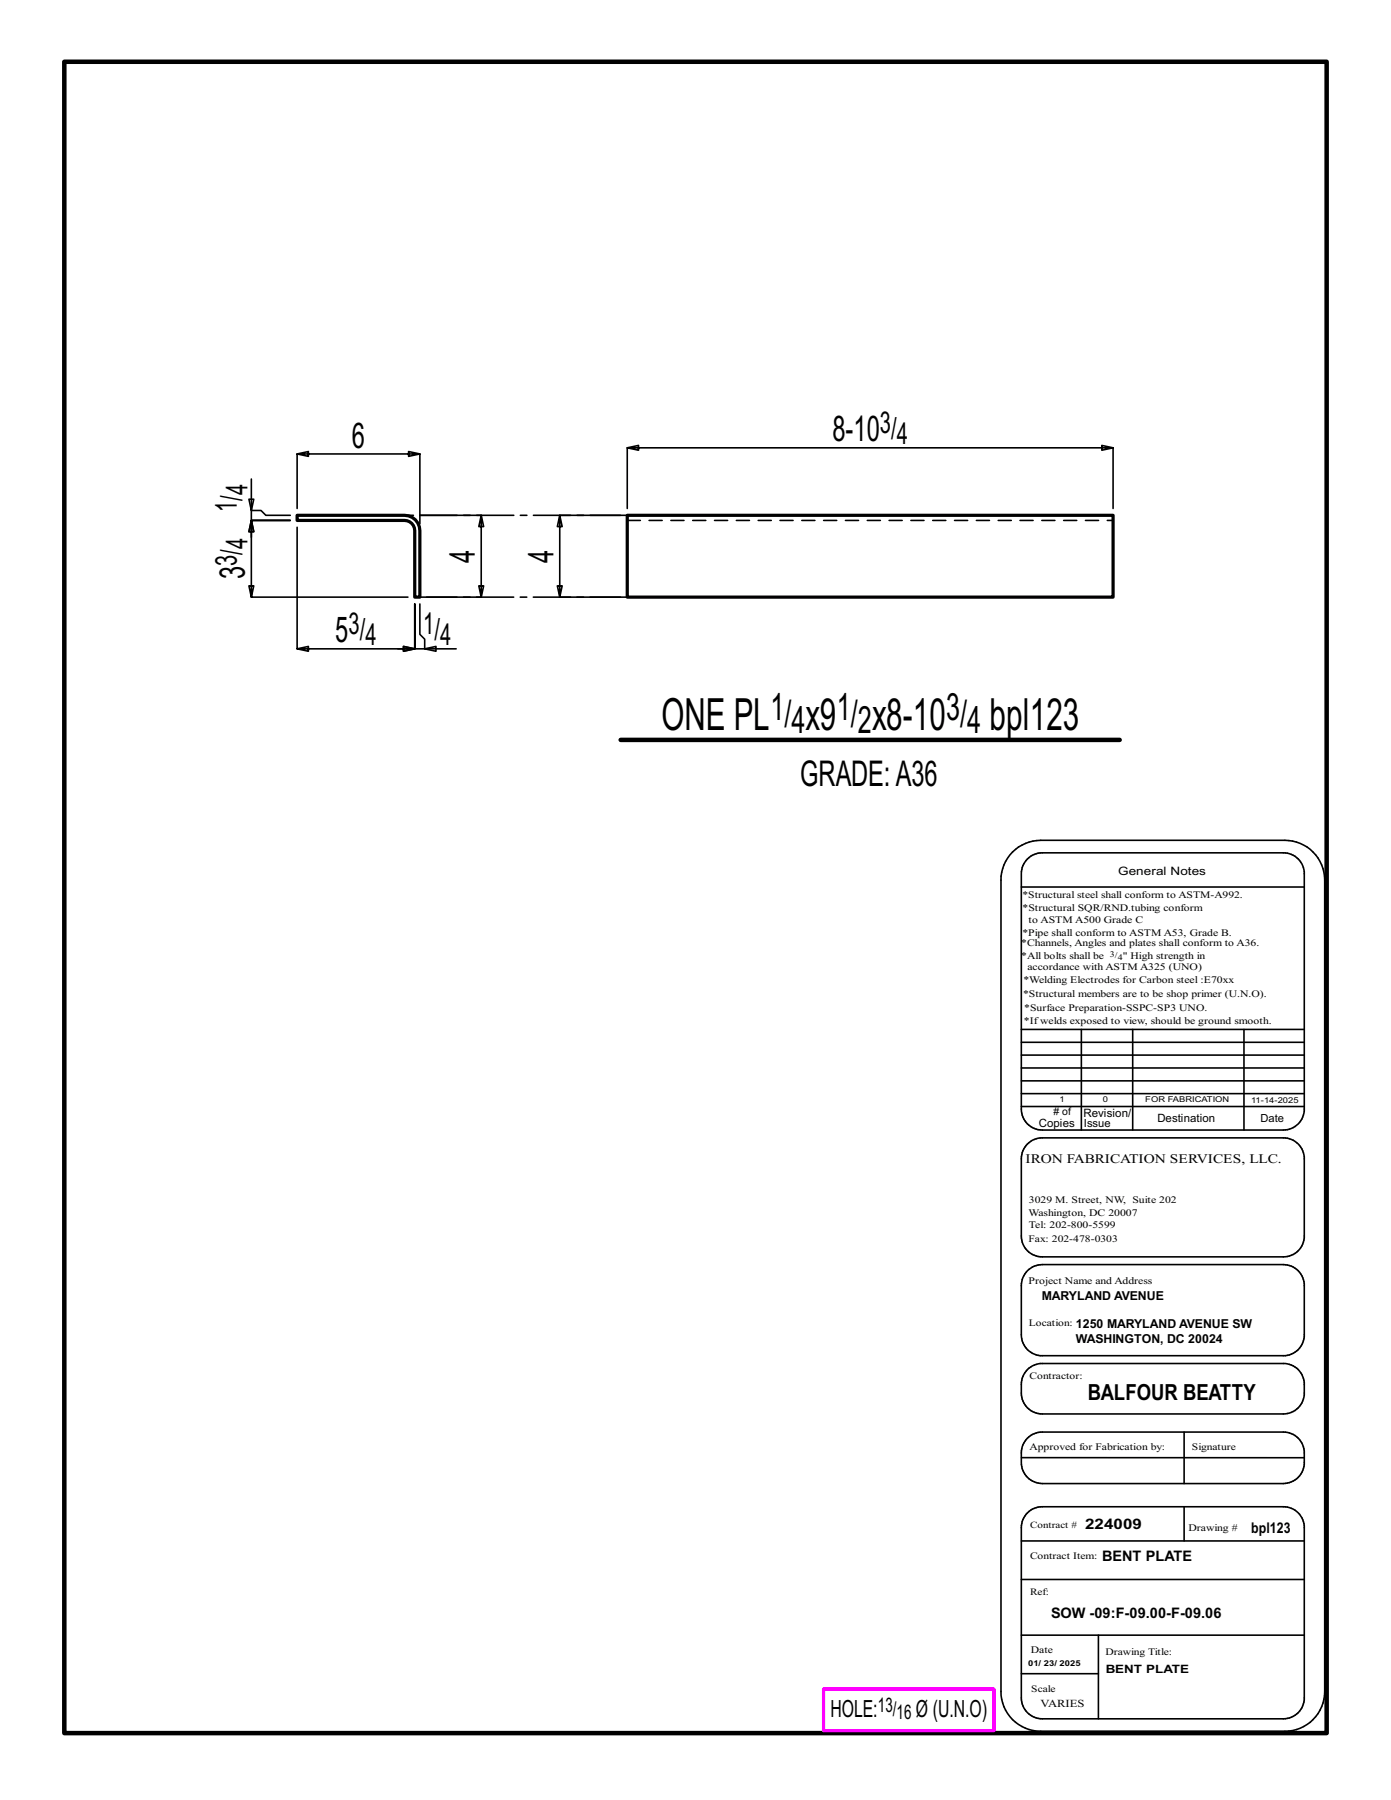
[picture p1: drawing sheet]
<svg xmlns="http://www.w3.org/2000/svg" width="216mm" height="279mm" viewBox="0 0 216 279" stroke-linecap="round" stroke-linejoin="round" font-family="sans-serif">
<defs><g id="words">
<g font-size="6.9">
<text x="102.7" y="113.3">ONE PL</text>
<text x="125" y="113.3">x9</text>
<text x="135.3" y="113.3">x8-10</text>
<text x="153.6" y="113.3">bpl123</text>
</g>
<g font-size="5.9">
<text x="119.6" y="111.7">1/</text>
<text x="122.9" y="113.8">4</text>
<text x="129.9" y="111.7">1/</text>
<text x="133.2" y="113.8">2</text>
<text x="146.9" y="111.7">3/</text>
<text x="150.1" y="113.8">4</text>
</g>
<g font-size="5.5">
<text x="54.6" y="69.5">6</text>
<text x="129.2" y="68.5">8-10</text>
<text x="38" y="89.9" transform="rotate(-90 38 89.9)">3</text>
<text x="73.7" y="87.4" transform="rotate(-90 73.7 87.4)">4</text>
<text x="85.9" y="87.4" transform="rotate(-90 85.9 87.4)">4</text>
<text x="52" y="99.7">5</text>
<text x="124.2" y="122">GRADE:A36</text>
</g>
<g font-size="4.7">
<text x="136.6" y="67.3">3/</text>
<text x="139.2" y="68.9">4</text>
<text x="38.4" y="76.8" transform="rotate(-90 38.4 76.8)">4</text>
<text x="36.8" y="79.5" transform="rotate(-90 36.8 79.5)">1/</text>
<text x="36.8" y="87.9" transform="rotate(-90 36.8 87.9)">3/</text>
<text x="38.4" y="85.3" transform="rotate(-90 38.4 85.3)">4</text>
<text x="54.1" y="98.5">3/</text>
<text x="56.7" y="100.1">4</text>
<text x="65.7" y="98.5">1/</text>
<text x="68.3" y="100.1">4</text>
</g>
<g font-size="3.7">
<text x="128.9" y="266.6">HOLE:</text>
<text x="142.2" y="266.6">Ø (U.N.O)</text>
</g>
<text font-size="3.4" x="168.8" y="217.4">BALFOUR BEATTY</text>
<g font-size="3.1">
<text x="136.3" y="265.8">13/</text>
<text x="139.2" y="266.9">16</text>
</g>
<g font-size="2.3">
<text x="168.4" y="237.3">224009</text>
<text x="194.2" y="238">bpl123</text>
<text x="171" y="242.3">BENT PLATE</text>
<text x="163.1" y="251.2">SOW -09:F-09.00-F-09.06</text>
</g>
<text font-size="2" x="159.2" y="180.5">IRON FABRICATION SERVICES, LLC.</text>
<g font-size="1.9">
<text x="161.7" y="201.8">MARYLAND AVENUE</text>
<text x="167" y="208.5">WASHINGTON, DC 20024</text>
<text x="167" y="206.1">1250 MARYLAND AVENUE SW</text>
</g>
<g font-size="1.8">
<text x="173.6" y="135.8">General Notes</text>
<text x="168.2" y="173.3">Revision/</text>
<text x="161.2" y="174.9">Copies</text>
<text x="179.6" y="174.2">Destination</text>
<text x="171.6" y="259.7">BENT PLATE</text>
</g>
<g font-size="1.7">
<text x="168.2" y="174.9">Issue</text>
<text x="195.7" y="174.2">Date</text>
<text x="161.5" y="265">VARIES</text>
</g>
<g font-size="1.6">
<text x="158.7" y="141.5">*Structural SQR/RND.tubing conform</text>
<text x="159.7" y="143.3">to ASTM A500 Grade C</text>
<text x="158.5" y="146.9">*Channels, Angles and plates shall conform to A36.</text>
<text x="158.5" y="148.8">*All bolts shall be</text>
<text x="158.7" y="145.2">*Pipe shall conform to ASTM A53, Grade B.</text>
<text x="174.3" y="148.8">&quot; High strength in</text>
<text x="158.8" y="154.8">*Structural members are to be shop primer (U.N.O).</text>
<text x="158.9" y="152.7">*Welding Electrodes for Carbon steel :E70xx</text>
<text x="159.5" y="150.6">accordance with ASTM A325 (UNO)</text>
<text x="158.9" y="158.9">*Ifwelds exposed to view, should be ground smooth.</text>
<text x="159" y="157">*Surface Preparation-SSPC-SP3 UNO.</text>
<text x="163.5" y="173.1"># of</text>
<text x="159.7" y="188.7">Washington, DC 20007</text>
<text x="159.7" y="190.6">Tel: 202-800-5599</text>
<text x="159.7" y="186.8">3029 M. Street, NW, Suite 202</text>
<text x="159.7" y="199.3">Project Name and Address</text>
<text x="159.8" y="225.1">Approved for Fabrication by:</text>
<text x="184.5" y="237.6">Drawing #</text>
<text x="160" y="256.6">Date</text>
</g>
<g font-size="1.5">
<text x="158.7" y="139.4">*Structural steel shall conform to ASTM-A992.</text>
<text x="159.7" y="192.7">Fax: 202-478-0303</text>
<text x="159.7" y="205.8">Location:</text>
<text x="159.8" y="214">Contractor:</text>
<text x="185" y="225.1">Signature</text>
<text x="159.9" y="237.1">Contract #</text>
<text x="159.9" y="241.9">Contract Item:</text>
<text x="159.9" y="247.6">Ref:</text>
<text x="171.6" y="256.9">Drawing Title:</text>
<text x="160.1" y="262.7">Scale</text>
</g>
<g font-size="1.3">
<text x="172.3" y="148.5">3/</text>
<text x="173.5" y="149">4</text>
</g>
<g font-size="1.2">
<text x="164.5" y="171.1">1</text>
<text x="171.2" y="171.1">0</text>
<text x="177.8" y="171.1">FOR FABRICATION</text>
<text x="194.2" y="171.2">11-14-2025</text>
<text x="159.6" y="258.7">01/ 23/ 2025</text>
</g>
</g></defs>
<g fill="none" stroke="#000" stroke-width=".25">
<path d="M38.6 77.5h.8l-.4 1.7zM39 74.4v4.8h1.5l.8 .8h3.8M39 79.2v4.2M46.1 78.9v-8.4l1.8 .3v-.7l-1.8 .4h19.1l-1.8 .3v-.7l1.8 .4v10.8M65.2 80h9.5l-.4 1.7h.8l-.4-1.7v12.7l-.4-1.8h.8l-.4 1.8h-8.5M96.3 80h-9.4l-.4 1.7h.8l-.4-1.7v12.7l-.4-1.8h.8l-.4 1.8h9.4M97.4 78.9v-9.4l1.7 .4v-.8l-1.7 .4h75.4l-1.8 .4v-.8l1.8 .4v9.4M39 80.8l.4 1.7h-.8zM39 80.8h6.1h-6.1l-.4 1.7h.8l-.4-1.7v11.9l-.4-1.8h.8l-.4 1.8h24.3M46.1 81.8v18.9l1.8 .4v-.8l-1.8 .4h18.3l-1.8 .4v-.8l1.8 .4v-7v7M65.2 93.7v4.8l.7 .7v1.5h4.9M61.7 100.7h4.2"/>
<path d="M62.6 100.3l1.8 .4-1.8 .4zM65.9 100.7l1.8-.4v.8zM157.2 132.3a6.3 6.3 0 0 1 4.3-1.9h37.9a6.2 6.2 0 0 1 6.2 6.2v126a6.2 6.2 0 0 1-6.2 6.1h-37.9a6.1 6.1 0 0 1-6.1-6.1v-126a6.1 6.1 0 0 1 1.8-4.3zM158.5 137.7h43.9M159.5 133.3a3.3 3.3 0 0 1 2.3-.9h37.4a3.3 3.3 0 0 1 3.2 2.9v37.2a3.2 3.2 0 0 1-3.2 2.9h-37.4a3.2 3.2 0 0 1-3.3-3.2v-36.6a3.2 3.2 0 0 1 1-2.3zM158.5 159.8h43.9M167.8 159.8v15.6M175.8 159.8v15.6M193.1 159.8v15.6M158.5 165.8h43.9M158.5 167.8h43.9M158.5 163.8h43.9"/>
<path d="M158.5 161.8h43.9M158.5 171.8h43.9M158.5 169.8h43.9M159.5 177.6a3.3 3.3 0 0 1 2.3-1h37.4a3.3 3.3 0 0 1 3.2 3v12.6a3.3 3.3 0 0 1-3.2 2.9h-37.4a3.2 3.2 0 0 1-3.3-3.2v-12a3.2 3.2 0 0 1 1-2.3zM159.5 197.2l1-.7 1.3-.2h37.4a3.3 3.3 0 0 1 3.2 2.9v8.3a3.2 3.2 0 0 1-2.9 2.9h-38.1a3.3 3.3 0 0 1-2.9-3.2v-8l.3-.9zM159.5 212.6l.7-.6 1.2-.4h37.8a3.2 3.2 0 0 1 3.2 3v2a3.3 3.3 0 0 1-3.2 2.9h-37.4a3.2 3.2 0 0 1-3.3-3.3v-1.3a3.3 3.3 0 0 1 1-2.3zM158.5 239.2h43.9M158.5 226.3h43.9M159.5 234.8a3.3 3.3 0 0 1 2.3-.9h37.4a3.3 3.3 0 0 1 3.2 2.9v27.1a3.3 3.3 0 0 1-3.2 2.9h-37.4a3.2 3.2 0 0 1-3.3-3.2v-26.5a3.2 3.2 0 0 1 1-2.3zM159.5 223.2a3.3 3.3 0 0 1 2.3-.9h37.4a3.3 3.3 0 0 1 3.2 2.9v2.1a3.3 3.3 0 0 1-3.2 3h-37.4a3.3 3.3 0 0 1-3.3-3.3v-1.5a3.2 3.2 0 0 1 1-2.3zM183.8 222.3v8M183.8 233.9v5.3"/>
<path d="M158.5 245.2h43.9M158.5 259.8h12M158.5 253.8h43.9M170.5 253.8v13"/>
</g>
<path d="M10 9.6h195.9v259.4h-195.9zM96.3 114.8h77.5" fill="none" stroke="#000" stroke-width=".7"/>
<path d="M127.8 262.2h26.5v6.4h-26.5z" fill="none" stroke="#f0f" stroke-width=".5"/>
<path d="M46.1 80h16.7a2.38 2.38 0 0 1 2.4 2.4v10.3h-.8v-10.3a1.59 1.59 0 0 0-1.6-1.6h-16.7zM97.4 80h75.4v12.7h-75.4z" fill="none" stroke="#000" stroke-width=".5"/>
<path d="M97.4 80.8h75.4" fill="none" stroke="#000" stroke-width=".25" stroke-dasharray="2 1.4"/>
<path d="M97.4 80h-34.6M65.2 92.7h32.2" fill="none" stroke="#000" stroke-width=".25" stroke-dasharray="5.8 1 1 1"/>
<use href="#words"/>
</svg>
